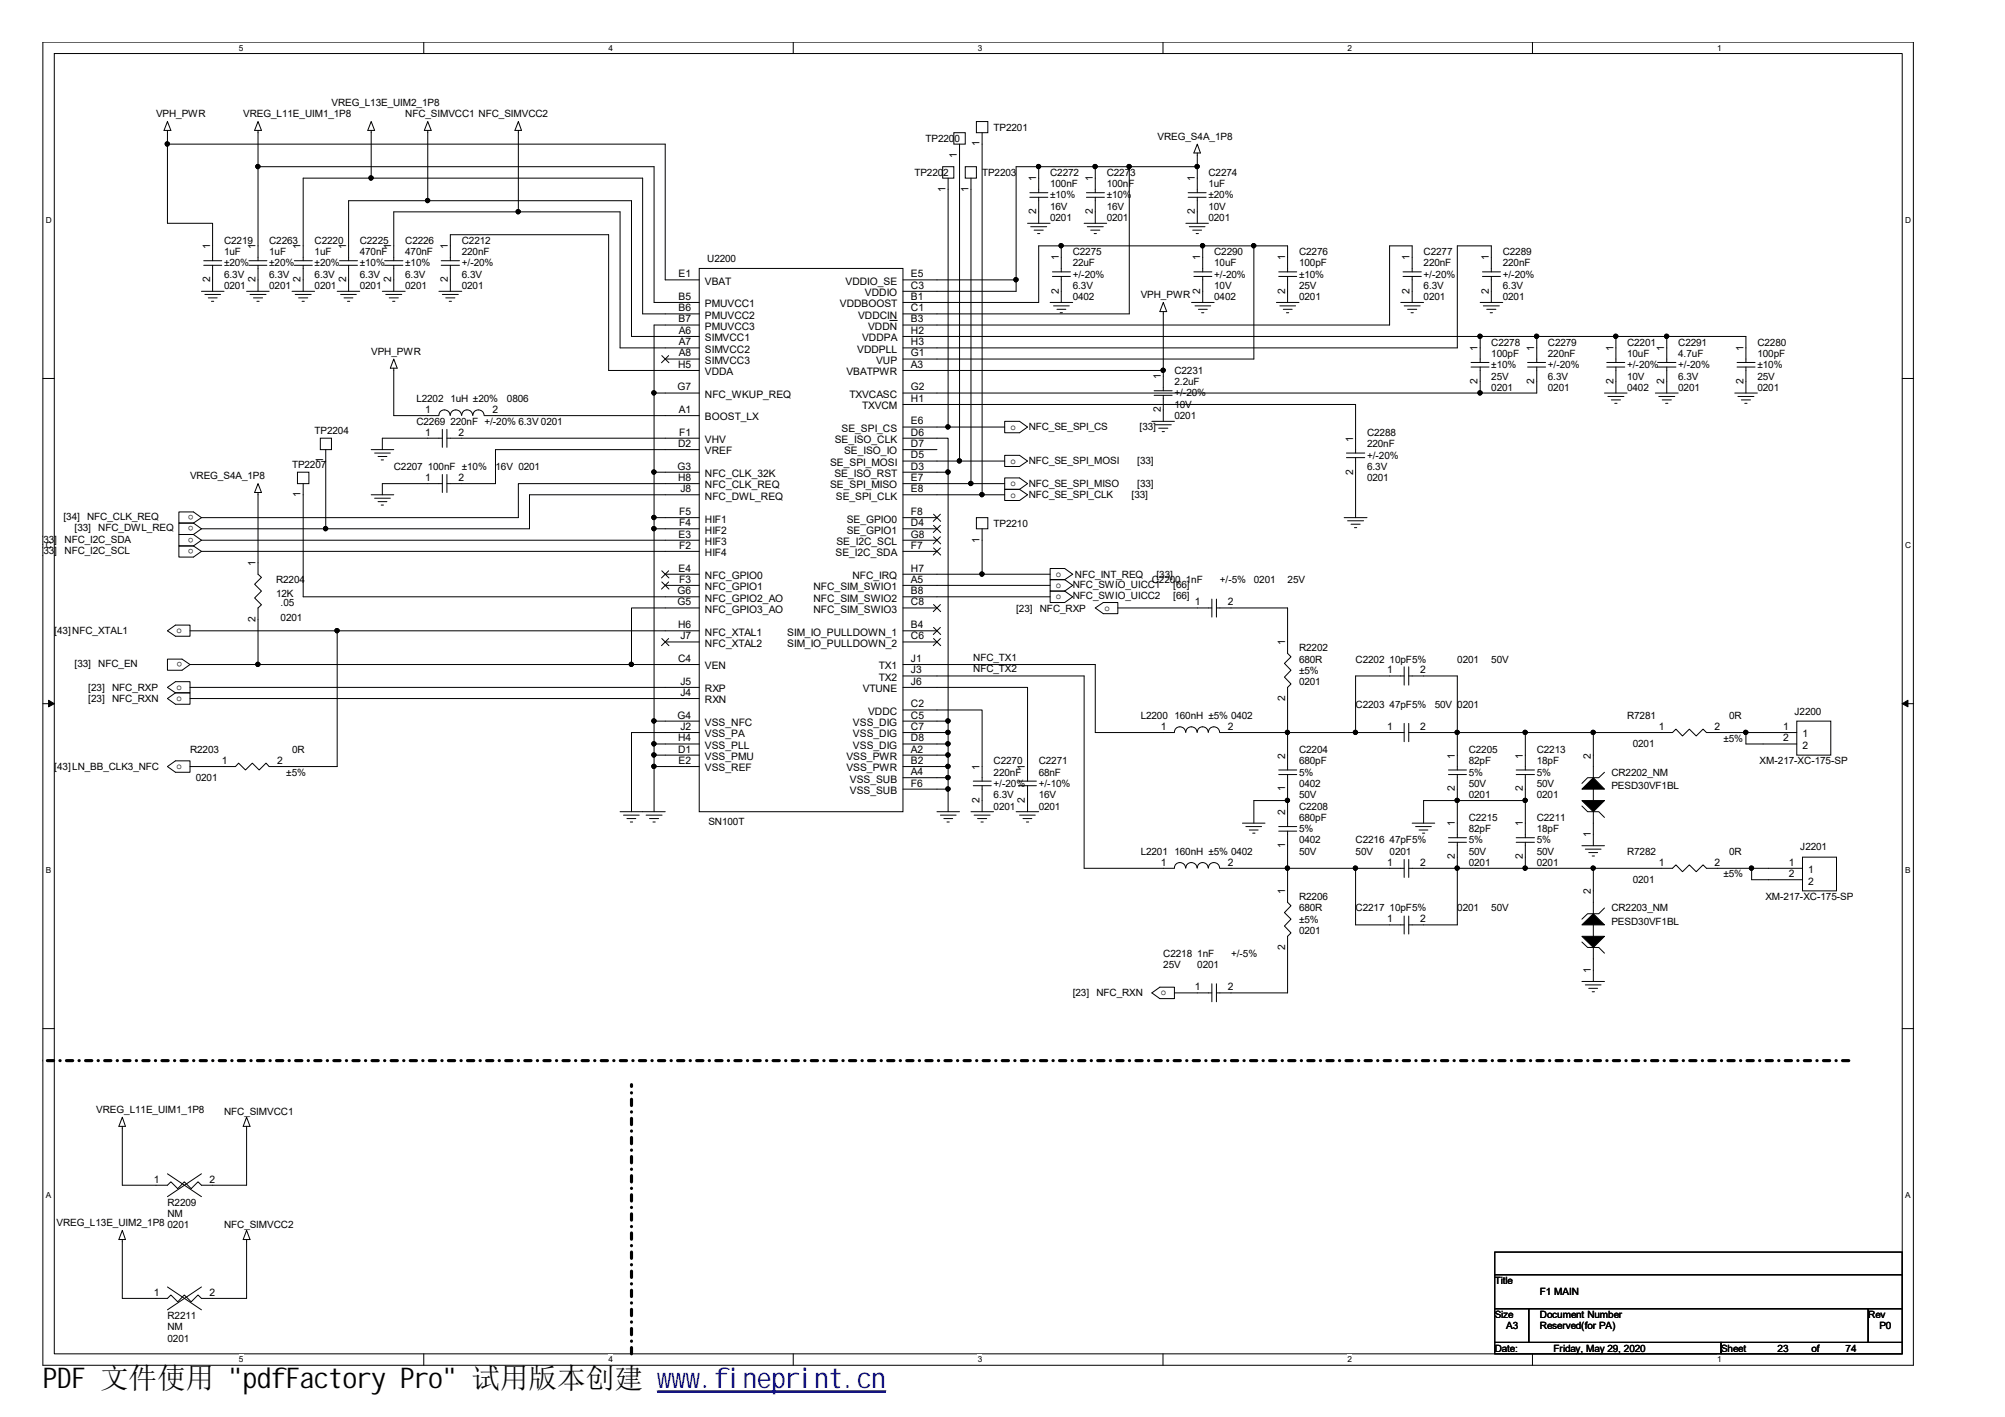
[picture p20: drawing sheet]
<svg xmlns="http://www.w3.org/2000/svg" width="297mm" height="210mm" viewBox="0 0 297 210" stroke-linecap="round" stroke-linejoin="round" font-family="sans-serif">
<defs><g id="words">
<text font-size="4.2" x="6.4" y="205.7">PDF 文件使用 &quot;pdfFactory Pro&quot; 试用版本创建 ww</text>
<text font-size="4.2" fill="#00f" x="99.5" y="205.7">w.fineprint.cn</text>
<g font-size="1.5">
<text x="23.1" y="17.3">VPH_PWR</text>
<text x="36" y="17.3">VREG_L11E_UIM1_1P8</text>
<text x="49.1" y="15.6">VREG_L13E_UIM2_1P8</text>
<text x="60" y="17.3">NFC_SIMVCC1 NFC_SIMVCC2</text>
<text x="137.1" y="21">TP2200</text>
<text x="141.8" y="23.4" transform="rotate(-90 141.8 23.4)">1</text>
<text x="145.1" y="21.7" transform="rotate(-90 145.1 21.7)">1</text>
<text x="147.2" y="19.4">TP2201</text>
<text x="171.5" y="20.7">VREG_S4A_1P8</text>
<text x="135.5" y="26">TP2202</text>
<text x="140.1" y="28.4" transform="rotate(-90 140.1 28.4)">1</text>
<text x="143.5" y="28.4" transform="rotate(-90 143.5 28.4)">1</text>
<text x="145.5" y="26">TP2203</text>
<text x="153.5" y="26.9" transform="rotate(-90 153.5 26.9)">1</text>
<text x="155.6" y="26">C2272</text>
<text x="155.6" y="27.7">100nF</text>
<text x="155.6" y="29.4">±10%</text>
<text x="161.9" y="26.9" transform="rotate(-90 161.9 26.9)">1</text>
<text x="164" y="26">C2273</text>
<text x="164" y="27.7">100nF</text>
<text x="164" y="29.4">±10%</text>
<text x="177" y="26.9" transform="rotate(-90 177 26.9)">1</text>
<text x="179" y="26">C2274</text>
<text x="179" y="27.7">1uF</text>
<text x="179" y="29.4">±20%</text>
<text x="153.5" y="31.8" transform="rotate(-90 153.5 31.8)">2</text>
<text x="155.6" y="32.7">0201</text>
<text x="155.6" y="31.1">16V</text>
<text x="161.9" y="31.8" transform="rotate(-90 161.9 31.8)">2</text>
<text x="164" y="32.7">0201</text>
<text x="164" y="31.1">16V</text>
<text x="177" y="31.8" transform="rotate(-90 177 31.8)">2</text>
<text x="179" y="32.7">0201</text>
<text x="179" y="31.1">10V</text>
<text x="31.1" y="41.8" transform="rotate(-90 31.1 41.8)">2</text>
<text x="31.1" y="36.9" transform="rotate(-90 31.1 36.9)">1</text>
<text x="33.2" y="39.5">±20%</text>
<text x="33.2" y="36.1">C2219</text>
<text x="33.2" y="37.8">1uF</text>
<text x="33.2" y="41.1">6.3V</text>
<text x="37.8" y="41.8" transform="rotate(-90 37.8 41.8)">2</text>
<text x="37.8" y="36.9" transform="rotate(-90 37.8 36.9)">1</text>
<text x="39.9" y="39.5">±20%</text>
<text x="39.9" y="36.1">C2263</text>
<text x="39.9" y="37.8">1uF</text>
<text x="39.9" y="41.1">6.3V</text>
<text x="44.5" y="41.8" transform="rotate(-90 44.5 41.8)">2</text>
<text x="44.5" y="36.9" transform="rotate(-90 44.5 36.9)">1</text>
<text x="46.6" y="36.1">C2220</text>
<text x="46.6" y="37.8">1uF</text>
<text x="46.6" y="41.1">6.3V</text>
<text x="46.6" y="39.5">±20%</text>
<text x="51.3" y="41.8" transform="rotate(-90 51.3 41.8)">2</text>
<text x="51.3" y="36.9" transform="rotate(-90 51.3 36.9)">1</text>
<text x="53.3" y="36.1">C2225</text>
<text x="53.3" y="37.8">470nF</text>
<text x="53.3" y="41.1">6.3V</text>
<text x="53.3" y="39.5">±10%</text>
<text x="58" y="41.8" transform="rotate(-90 58 41.8)">2</text>
<text x="58" y="36.9" transform="rotate(-90 58 36.9)">1</text>
<text x="60" y="36.1">C2226</text>
<text x="60" y="37.8">470nF</text>
<text x="60" y="41.1">6.3V</text>
<text x="60" y="39.5">±10%</text>
<text x="66.3" y="41.8" transform="rotate(-90 66.3 41.8)">2</text>
<text x="66.3" y="36.9" transform="rotate(-90 66.3 36.9)">1</text>
<text x="68.4" y="36.1">C2212</text>
<text x="68.4" y="37.8">220nF</text>
<text x="68.4" y="41.1">6.3V</text>
<text x="68.4" y="39.5">+/-20%</text>
<text x="100.5" y="41.1">E1</text>
<text x="104.8" y="38.8">U2200</text>
<text x="135" y="41.1">E5</text>
<text x="156.8" y="38.6" transform="rotate(-90 156.8 38.6)">1</text>
<text x="158.9" y="37.8">C2275</text>
<text x="158.9" y="39.5">22uF</text>
<text x="158.9" y="41.1">+/-20%</text>
<text x="177.8" y="38.6" transform="rotate(-90 177.8 38.6)">1</text>
<text x="179.9" y="37.8">C2290</text>
<text x="179.9" y="39.5">10uF</text>
<text x="179.9" y="41.1">+/-20%</text>
<text x="190.4" y="38.6" transform="rotate(-90 190.4 38.6)">1</text>
<text x="192.4" y="37.8">C2276</text>
<text x="192.4" y="39.5">100pF</text>
<text x="192.4" y="41.1">±10%</text>
<text x="208.8" y="38.6" transform="rotate(-90 208.8 38.6)">1</text>
<text x="210.9" y="37.8">C2277</text>
<text x="210.9" y="39.5">220nF</text>
<text x="210.9" y="41.1">+/-20%</text>
<text x="220.6" y="38.6" transform="rotate(-90 220.6 38.6)">1</text>
<text x="222.6" y="37.8">C2289</text>
<text x="222.6" y="39.5">220nF</text>
<text x="222.6" y="41.1">+/-20%</text>
<text x="33.2" y="42.8">0201</text>
<text x="39.9" y="42.8">0201</text>
<text x="46.6" y="42.8">0201</text>
<text x="53.3" y="42.8">0201</text>
<text x="60" y="42.8">0201</text>
<text x="68.4" y="42.8">0201</text>
<text x="100.5" y="44.4">B5</text>
<text x="100.5" y="46.1">B6</text>
<text x="100.5" y="47.8">B7</text>
<text x="104.4" y="42.2">VBAT</text>
<text x="104.4" y="45.5">PMUVCC1</text>
<text x="104.4" y="47.2">PMUVCC2</text>
<text x="124.4" y="45.5">VDDBOOST</text>
<text x="125.3" y="42.2">VDDIO_SE</text>
<text x="127.1" y="47.2">VDDCIN</text>
<text x="128.1" y="43.9">VDDIO</text>
<text x="135" y="46.1">C1</text>
<text x="135" y="42.8">C3</text>
<text x="135" y="44.4">B1</text>
<text x="135" y="47.8">B3</text>
<text x="156.8" y="43.5" transform="rotate(-90 156.8 43.5)">2</text>
<text x="158.9" y="44.5">0402</text>
<text x="158.9" y="42.8">6.3V</text>
<text x="169" y="44.2">VPH_PWR</text>
<text x="177.8" y="43.5" transform="rotate(-90 177.8 43.5)">2</text>
<text x="179.9" y="44.5">0402</text>
<text x="179.9" y="42.8">10V</text>
<text x="190.4" y="43.5" transform="rotate(-90 190.4 43.5)">2</text>
<text x="192.4" y="44.5">0201</text>
<text x="192.4" y="42.8">25V</text>
<text x="208.8" y="43.5" transform="rotate(-90 208.8 43.5)">2</text>
<text x="210.9" y="44.5">0201</text>
<text x="210.9" y="42.8">6.3V</text>
<text x="220.6" y="43.5" transform="rotate(-90 220.6 43.5)">2</text>
<text x="222.6" y="44.5">0201</text>
<text x="222.6" y="42.8">6.3V</text>
<text x="55" y="52.5">VPH_PWR</text>
<text x="100.6" y="49.5">A6</text>
<text x="100.6" y="51.2">A7</text>
<text x="100.6" y="52.8">A8</text>
<text x="104.4" y="48.9">PMUVCC3</text>
<text x="104.4" y="50.6">SIMVCC1</text>
<text x="104.4" y="52.3">SIMVCC2</text>
<text x="104.4" y="53.9">SIMVCC3</text>
<text x="127" y="52.3">VDDPLL</text>
<text x="127.7" y="50.6">VDDPA</text>
<text x="128.6" y="48.9">VDDN</text>
<text x="129.8" y="53.9">VUP</text>
<text x="135" y="49.5">H2</text>
<text x="135" y="51.2">H3</text>
<text x="135" y="52.8">G1</text>
<text x="218.9" y="52" transform="rotate(-90 218.9 52)">1</text>
<text x="220.9" y="51.2">C2278</text>
<text x="220.9" y="52.9">100pF</text>
<text x="227.3" y="52" transform="rotate(-90 227.3 52)">1</text>
<text x="229.3" y="51.2">C2279</text>
<text x="229.3" y="52.9">220nF</text>
<text x="239" y="52" transform="rotate(-90 239 52)">1</text>
<text x="241" y="51.2">C2201</text>
<text x="241" y="52.9">10uF</text>
<text x="246.5" y="52" transform="rotate(-90 246.5 52)">1</text>
<text x="248.6" y="51.2">C2291</text>
<text x="248.6" y="52.9">4.7uF</text>
<text x="258.3" y="52" transform="rotate(-90 258.3 52)">1</text>
<text x="260.3" y="51.2">C2280</text>
<text x="260.3" y="52.9">100pF</text>
<text x="61.7" y="59.6">L2202</text>
<text x="66.7" y="59.6">1uH ±20%</text>
<text x="75.1" y="59.6">0806</text>
<text x="100.4" y="57.8">G7</text>
<text x="100.5" y="54.5">H5</text>
<text x="104.4" y="55.6">VDDA</text>
<text x="104.4" y="58.9">NFC_WKUP_REQ</text>
<text x="125.4" y="55.6">VBATPWR</text>
<text x="125.9" y="58.9">TXVCASC</text>
<text x="135" y="57.8">G2</text>
<text x="135" y="54.5">A3</text>
<text x="135" y="59.5">H1</text>
<text x="172" y="56.2" transform="rotate(-90 172 56.2)">1</text>
<text x="174" y="55.4">C2231</text>
<text x="174" y="57.1">2.2uF</text>
<text x="174" y="58.7">+/-20%</text>
<text x="218.9" y="56.9" transform="rotate(-90 218.9 56.9)">2</text>
<text x="220.9" y="57.9">0201</text>
<text x="220.9" y="56.2">25V</text>
<text x="220.9" y="54.5">±10%</text>
<text x="227.3" y="56.9" transform="rotate(-90 227.3 56.9)">2</text>
<text x="229.3" y="57.9">0201</text>
<text x="229.3" y="56.2">6.3V</text>
<text x="229.3" y="54.5">+/-20%</text>
<text x="239" y="56.9" transform="rotate(-90 239 56.9)">2</text>
<text x="241" y="57.9">0402</text>
<text x="241" y="56.2">10V</text>
<text x="241" y="54.5">+/-20%</text>
<text x="246.5" y="56.9" transform="rotate(-90 246.5 56.9)">2</text>
<text x="248.6" y="57.9">0201</text>
<text x="248.6" y="56.2">6.3V</text>
<text x="248.6" y="54.5">+/-20%</text>
<text x="258.3" y="56.9" transform="rotate(-90 258.3 56.9)">2</text>
<text x="260.3" y="57.9">0201</text>
<text x="260.3" y="56.2">25V</text>
<text x="260.3" y="54.5">±10%</text>
<text x="46.6" y="64.3">TP2204</text>
<text x="61.7" y="62.9">C2269</text>
<text x="63" y="61.2">1</text>
<text x="63" y="64.5">1</text>
<text x="66.7" y="62.9">220nF +/-20% 6.3V 0201</text>
<text x="67.9" y="64.5">2</text>
<text x="72.9" y="61.2">2</text>
<text x="100.6" y="61.2">A1</text>
<text x="100.6" y="64.5">F1</text>
<text x="104.4" y="62.3">BOOST_LX</text>
<text x="104.4" y="65.6">VHV</text>
<text x="123.7" y="65.6">SE_ISO_CLK</text>
<text x="124.7" y="64">SE_SPI_CS</text>
<text x="127.7" y="60.6">TXVCM</text>
<text x="135" y="64.5">D6</text>
<text x="135" y="62.9">E6</text>
<text x="149.7" y="63.6">o</text>
<text x="152.4" y="63.8">NFC_SE_SPI_CS</text>
<text x="168.8" y="63.8">[33]</text>
<text x="172" y="61.1" transform="rotate(-90 172 61.1)">2</text>
<text x="174" y="62.1">0201</text>
<text x="174" y="60.4">10V</text>
<text x="200.4" y="65.4" transform="rotate(-90 200.4 65.4)">1</text>
<text x="202.5" y="64.6">C2288</text>
<text x="28.2" y="71">VREG_S4A_1P8</text>
<text x="43.3" y="69.3">TP2207</text>
<text x="47.9" y="68.6" transform="rotate(-90 47.9 68.6)">1</text>
<text x="58.3" y="69.7">C2207</text>
<text x="63" y="71.3">1</text>
<text x="63.4" y="69.7">100nF ±10%</text>
<text x="67.9" y="71.3">2</text>
<text x="73.4" y="69.7">16V 0201</text>
<text x="100.4" y="69.6">G3</text>
<text x="100.5" y="66.2">D2</text>
<text x="100.5" y="71.3">H8</text>
<text x="104.4" y="67.3">VREF</text>
<text x="104.4" y="70.7">NFC_CLK_32K</text>
<text x="123" y="69">SE_SPI_MOSI</text>
<text x="123.6" y="70.7">SE_ISO_RST</text>
<text x="125.1" y="67.3">SE_ISO_IO</text>
<text x="135" y="66.2">D7</text>
<text x="135" y="69.6">D3</text>
<text x="135" y="71.3">E7</text>
<text x="135" y="67.9">D5</text>
<text x="149.7" y="68.7">o</text>
<text x="152.4" y="68.8">NFC_SE_SPI_MOSI</text>
<text x="168.5" y="68.8">[33]</text>
<text x="200.4" y="70.3" transform="rotate(-90 200.4 70.3)">2</text>
<text x="202.5" y="66.3">220nF</text>
<text x="202.5" y="71.3">0201</text>
<text x="202.5" y="69.7">6.3V</text>
<text x="202.5" y="68">+/-20%</text>
<text x="9.4" y="77">[34]</text>
<text x="12.9" y="77">NFC_CLK_REQ</text>
<text x="28.7" y="76.3" transform="rotate(-180 28.7 76.3)">o</text>
<text x="28.7" y="77.9" transform="rotate(-180 28.7 77.9)">o</text>
<text x="44.5" y="73.7" transform="rotate(-90 44.5 73.7)">1</text>
<text x="100.6" y="76.3">F5</text>
<text x="100.6" y="77.9">F4</text>
<text x="100.8" y="72.9">J8</text>
<text x="104.4" y="72.4">NFC_CLK_REQ</text>
<text x="104.4" y="74">NFC_DWL_REQ</text>
<text x="104.4" y="77.4">HIF1</text>
<text x="123" y="72.4">SE_SPI_MISO</text>
<text x="123.8" y="74">SE_SPI_CLK</text>
<text x="125.4" y="77.4">SE_GPIO0</text>
<text x="135" y="76.3">F8</text>
<text x="135" y="77.9">D4</text>
<text x="135" y="72.9">E8</text>
<text x="149.7" y="72">o</text>
<text x="149.7" y="73.7">o</text>
<text x="152.4" y="72.2">NFC_SE_SPI_MISO</text>
<text x="152.4" y="73.8">NFC_SE_SPI_CLK</text>
<text x="167.6" y="73.8">[33]</text>
<text x="168.5" y="72.2">[33]</text>
<text x="6" y="80.4">[</text>
<text x="6" y="82.1">[</text>
<text x="6.4" y="80.4">33]</text>
<text x="6.4" y="82.1">33]</text>
<text x="9.6" y="80.4">NFC_I2C_SDA</text>
<text x="9.6" y="82.1">NFC_I2C_SCL</text>
<text x="11" y="78.7">[33]</text>
<text x="14.6" y="78.7">NFC_DWL_REQ</text>
<text x="28.7" y="79.6" transform="rotate(-180 28.7 79.6)">o</text>
<text x="28.7" y="81.3" transform="rotate(-180 28.7 81.3)">o</text>
<text x="37.8" y="83.9" transform="rotate(-90 37.8 83.9)">1</text>
<text x="100.5" y="79.6">E3</text>
<text x="100.6" y="81.3">F2</text>
<text x="104.4" y="79.1">HIF2</text>
<text x="104.4" y="80.7">HIF3</text>
<text x="104.4" y="82.4">HIF4</text>
<text x="123.8" y="82.4">SE_I2C_SDA</text>
<text x="123.9" y="80.7">SE_I2C_SCL</text>
<text x="125.4" y="79.1">SE_GPIO1</text>
<text x="135" y="79.6">G8</text>
<text x="135" y="81.3">F7</text>
<text x="145.1" y="80.4" transform="rotate(-90 145.1 80.4)">1</text>
<text x="147.2" y="78">TP2210</text>
<text x="40.9" y="86.4">R2204</text>
<text x="40.9" y="88.4">12K</text>
<text x="41.6" y="89.8">.05</text>
<text x="100.4" y="88">G6</text>
<text x="100.4" y="89.7">G5</text>
<text x="100.5" y="84.7">E4</text>
<text x="100.6" y="86.3">F3</text>
<text x="104.4" y="85.8">NFC_GPIO0</text>
<text x="104.4" y="87.4">NFC_GPIO1</text>
<text x="104.4" y="89.1">NFC_GPIO2_AO</text>
<text x="120.5" y="87.4">NFC_SIM_SWIO1</text>
<text x="120.5" y="89.1">NFC_SIM_SWIO2</text>
<text x="126.3" y="85.8">NFC_IRQ</text>
<text x="135" y="86.3">A5</text>
<text x="135" y="88">B8</text>
<text x="135" y="89.7">C8</text>
<text x="135" y="84.7">H7</text>
<text x="156.4" y="85.4">o</text>
<text x="156.4" y="87.1">o</text>
<text x="156.4" y="88.8">o</text>
<text x="158.9" y="87.1">NFC_SWIO_UICC1</text>
<text x="158.9" y="88.7">NFC_SWIO_UICC2</text>
<text x="159.3" y="85.6">NFC_INT_REQ</text>
<text x="170.6" y="86.4">C2200</text>
<text x="171.3" y="85.6">[33]</text>
<text x="173.8" y="87.1">[66]</text>
<text x="173.8" y="88.7">[66]</text>
<text x="175.7" y="86.4">1nF</text>
<text x="177" y="89.7">1</text>
<text x="180.7" y="86.4">+/-5%</text>
<text x="181.9" y="89.7">2</text>
<text x="185.8" y="86.4">0201</text>
<text x="190.8" y="86.4">25V</text>
<text x="8" y="94">[</text>
<text x="8.5" y="94">43]NFC_XTAL1</text>
<text x="26.2" y="93.8">o</text>
<text x="37.8" y="92.1" transform="rotate(-90 37.8 92.1)">2</text>
<text x="41.6" y="91.9">0201</text>
<text x="100.5" y="93.1">H6</text>
<text x="100.8" y="94.7">J7</text>
<text x="104.4" y="90.8">NFC_GPIO3_AO</text>
<text x="104.4" y="94.2">NFC_XTAL1</text>
<text x="104.4" y="95.8">NFC_XTAL2</text>
<text x="116.6" y="94.2">SIM_IO_PULLDOWN_1</text>
<text x="116.6" y="95.8">SIM_IO_PULLDOWN_2</text>
<text x="120.5" y="90.8">NFC_SIM_SWIO3</text>
<text x="135" y="93.1">B4</text>
<text x="135" y="94.7">C6</text>
<text x="150.5" y="90.6">[23]</text>
<text x="154.1" y="90.6">NFC_RXP</text>
<text x="163.6" y="90.5">o</text>
<text x="190.4" y="95.6" transform="rotate(-90 190.4 95.6)">1</text>
<text x="11" y="98.8">[33]</text>
<text x="14.6" y="98.8">NFC_EN</text>
<text x="27" y="98.1" transform="rotate(-180 27 98.1)">o</text>
<text x="100.5" y="98.1">C4</text>
<text x="100.8" y="101.4">J5</text>
<text x="104.4" y="99.2">VEN</text>
<text x="130.2" y="99.2">TX1</text>
<text x="130.2" y="100.9">TX2</text>
<text x="135" y="101.4">J6</text>
<text x="135" y="98.1">J1</text>
<text x="135" y="99.8">J3</text>
<text x="144.2" y="97.9">NFC_TX1</text>
<text x="144.2" y="99.6">NFC_TX2</text>
<text x="192.4" y="96.4">R2202</text>
<text x="192.4" y="98.1">680R</text>
<text x="192.4" y="99.8">±5%</text>
<text x="192.4" y="101.5">0201</text>
<text x="200.8" y="98.1">C2202</text>
<text x="205.5" y="99.8">1</text>
<text x="205.9" y="98.1">10pF5%</text>
<text x="210.4" y="99.8">2</text>
<text x="215.9" y="98.1">0201</text>
<text x="220.9" y="98.1">50V</text>
<text x="13.1" y="102.3">[23]</text>
<text x="13.1" y="104">[23]</text>
<text x="16.6" y="102.3">NFC_RXP</text>
<text x="16.6" y="104">NFC_RXN</text>
<text x="26.2" y="102.2">o</text>
<text x="26.2" y="103.9">o</text>
<text x="100.4" y="106.4">G4</text>
<text x="100.8" y="103.1">J4</text>
<text x="104.4" y="102.5">RXP</text>
<text x="104.4" y="104.2">RXN</text>
<text x="104.4" y="107.5">VSS_NFC</text>
<text x="126.4" y="107.5">VSS_DIG</text>
<text x="127.8" y="102.5">VTUNE</text>
<text x="128.6" y="105.9">VDDC</text>
<text x="135" y="104.8">C2</text>
<text x="135" y="106.4">C5</text>
<text x="169" y="106.5">L2200</text>
<text x="174" y="106.5">160nH ±5% 0402</text>
<text x="190.4" y="103.9" transform="rotate(-90 190.4 103.9)">2</text>
<text x="200.8" y="104.8">C2203</text>
<text x="205.9" y="104.8">47pF5%</text>
<text x="212.6" y="104.8">50V</text>
<text x="215.9" y="104.8">0201</text>
<text x="241" y="106.5">R7281</text>
<text x="256.2" y="106.5">0R</text>
<text x="265.9" y="105.8">J2200</text>
<text x="26.2" y="113.9">o</text>
<text x="28.2" y="111.6">R2203</text>
<text x="32.9" y="113.2">1</text>
<text x="41.1" y="113.2">2</text>
<text x="43.3" y="111.6">0R</text>
<text x="100.5" y="109.8">H4</text>
<text x="100.5" y="111.5">D1</text>
<text x="100.5" y="113.2">E2</text>
<text x="100.8" y="108.1">J2</text>
<text x="104.4" y="109.2">VSS_PA</text>
<text x="104.4" y="110.9">VSS_PLL</text>
<text x="104.4" y="112.6">VSS_PMU</text>
<text x="125.4" y="112.6">VSS_PWR</text>
<text x="126.4" y="110.9">VSS_DIG</text>
<text x="126.4" y="109.2">VSS_DIG</text>
<text x="135" y="111.5">A2</text>
<text x="135" y="113.2">B2</text>
<text x="135" y="109.8">D8</text>
<text x="135" y="108.1">C7</text>
<text x="147.2" y="113.2">C2270</text>
<text x="153.9" y="113.2">C2271</text>
<text x="172" y="108.1">1</text>
<text x="181.9" y="108.1">2</text>
<text x="190.4" y="112.4" transform="rotate(-90 190.4 112.4)">2</text>
<text x="192.4" y="111.6">C2204</text>
<text x="192.4" y="113.2">680pF</text>
<text x="205.5" y="108.1">1</text>
<text x="210.4" y="108.1">2</text>
<text x="215.5" y="112.4" transform="rotate(-90 215.5 112.4)">1</text>
<text x="217.6" y="111.6">C2205</text>
<text x="217.6" y="113.2">82pF</text>
<text x="225.6" y="112.4" transform="rotate(-90 225.6 112.4)">1</text>
<text x="227.7" y="111.6">C2213</text>
<text x="227.7" y="113.2">18pF</text>
<text x="235.7" y="112.4" transform="rotate(-90 235.7 112.4)">2</text>
<text x="241.9" y="110.7">0201</text>
<text x="245.7" y="108.1">1</text>
<text x="254" y="108.1">2</text>
<text x="255.3" y="109.9">±5%</text>
<text x="260.7" y="113.2">XM-217-XC-175-SP</text>
<text x="264.2" y="108.1">1</text>
<text x="264.2" y="109.8">2</text>
<text x="267" y="109.2">1</text>
<text x="267" y="110.9">2</text>
<text x="8" y="114.1">[</text>
<text x="8.5" y="114.1">43]LN_BB_CLK3_NFC</text>
<text x="29" y="115.8">0201</text>
<text x="42.4" y="114.9">±5%</text>
<text x="104.4" y="114.3">VSS_REF</text>
<text x="125.4" y="114.3">VSS_PWR</text>
<text x="125.9" y="115.9">VSS_SUB</text>
<text x="125.9" y="117.6">VSS_SUB</text>
<text x="135" y="114.8">A4</text>
<text x="135" y="116.5">F6</text>
<text x="145.1" y="118.9" transform="rotate(-90 145.1 118.9)">2</text>
<text x="145.1" y="114" transform="rotate(-90 145.1 114)">1</text>
<text x="147.2" y="114.9">220nF</text>
<text x="147.2" y="119.9">0201</text>
<text x="147.2" y="118.3">6.3V</text>
<text x="147.2" y="116.6">+/-20%</text>
<text x="151.8" y="118.9" transform="rotate(-90 151.8 118.9)">2</text>
<text x="151.8" y="114" transform="rotate(-90 151.8 114)">1</text>
<text x="153.9" y="114.9">68nF</text>
<text x="153.9" y="119.9">0201</text>
<text x="153.9" y="118.3">16V</text>
<text x="153.9" y="116.6">+/-10%</text>
<text x="190.4" y="117.2" transform="rotate(-90 190.4 117.2)">1</text>
<text x="192.4" y="116.6">0402</text>
<text x="192.4" y="118.3">50V</text>
<text x="192.4" y="114.9">5%</text>
<text x="192.4" y="119.9">C2208</text>
<text x="215.5" y="117.2" transform="rotate(-90 215.5 117.2)">2</text>
<text x="217.6" y="118.3">0201</text>
<text x="217.6" y="116.6">50V</text>
<text x="217.6" y="114.9">5%</text>
<text x="225.6" y="117.2" transform="rotate(-90 225.6 117.2)">2</text>
<text x="227.7" y="118.3">0201</text>
<text x="227.7" y="116.6">50V</text>
<text x="227.7" y="114.9">5%</text>
<text x="238.7" y="114.9">CR2202_NM</text>
<text x="238.7" y="116.9">PESD30VF1BL</text>
<text x="104.9" y="122.3">SN100T</text>
<text x="190.4" y="125.6" transform="rotate(-90 190.4 125.6)">1</text>
<text x="190.4" y="120.7" transform="rotate(-90 190.4 120.7)">2</text>
<text x="192.4" y="121.6">680pF</text>
<text x="192.4" y="124.9">0402</text>
<text x="192.4" y="123.3">5%</text>
<text x="200.8" y="124.9">C2216</text>
<text x="205.9" y="124.9">47pF5%</text>
<text x="215.5" y="122.4" transform="rotate(-90 215.5 122.4)">1</text>
<text x="217.6" y="121.6">C2215</text>
<text x="217.6" y="123.3">82pF</text>
<text x="217.6" y="124.9">5%</text>
<text x="225.6" y="122.4" transform="rotate(-90 225.6 122.4)">1</text>
<text x="227.7" y="121.6">C2211</text>
<text x="227.7" y="123.3">18pF</text>
<text x="227.7" y="124.9">5%</text>
<text x="235.7" y="124" transform="rotate(-90 235.7 124)">1</text>
<text x="266.7" y="126">J2201</text>
<text x="169" y="126.6">L2201</text>
<text x="172" y="128.2">1</text>
<text x="174" y="126.6">160nH ±5% 0402</text>
<text x="181.9" y="128.2">2</text>
<text x="192.4" y="126.6">50V</text>
<text x="200.8" y="126.6">50V</text>
<text x="205.5" y="128.2">1</text>
<text x="205.9" y="126.6">0201</text>
<text x="210.4" y="128.2">2</text>
<text x="215.5" y="127.3" transform="rotate(-90 215.5 127.3)">2</text>
<text x="217.6" y="128.3">0201</text>
<text x="217.6" y="126.6">50V</text>
<text x="225.6" y="127.3" transform="rotate(-90 225.6 127.3)">2</text>
<text x="227.7" y="128.3">0201</text>
<text x="227.7" y="126.6">50V</text>
<text x="241" y="126.6">R7282</text>
<text x="241.9" y="130.8">0201</text>
<text x="245.7" y="128.2">1</text>
<text x="254" y="128.2">2</text>
<text x="255.3" y="130">±5%</text>
<text x="256.2" y="126.6">0R</text>
<text x="265" y="128.2">1</text>
<text x="265" y="129.9">2</text>
<text x="267.9" y="129.3">1</text>
<text x="267.9" y="131">2</text>
<text x="190.4" y="132.5" transform="rotate(-90 190.4 132.5)">1</text>
<text x="192.4" y="133.3">R2206</text>
<text x="192.4" y="135">680R</text>
<text x="192.4" y="136.7">±5%</text>
<text x="200.8" y="135">C2217</text>
<text x="205.5" y="136.6">1</text>
<text x="205.9" y="135">10pF5%</text>
<text x="210.4" y="136.6">2</text>
<text x="215.9" y="135">0201</text>
<text x="220.9" y="135">50V</text>
<text x="235.7" y="132.5" transform="rotate(-90 235.7 132.5)">2</text>
<text x="238.7" y="135">CR2203_NM</text>
<text x="238.7" y="137">PESD30VF1BL</text>
<text x="261.5" y="133.3">XM-217-XC-175-SP</text>
<text x="172.3" y="141.7">C2218</text>
<text x="172.3" y="143.4">25V</text>
<text x="177.4" y="141.7">1nF</text>
<text x="177.4" y="143.4">0201</text>
<text x="182.4" y="141.7">+/-5%</text>
<text x="190.4" y="140.7" transform="rotate(-90 190.4 140.7)">2</text>
<text x="192.4" y="138.4">0201</text>
<text x="158.9" y="147.6">[23]</text>
<text x="162.4" y="147.6">NFC_RXN</text>
<text x="172" y="147.5">o</text>
<text x="177" y="146.7">1</text>
<text x="181.9" y="146.7">2</text>
<text x="235.7" y="144.1" transform="rotate(-90 235.7 144.1)">1</text>
<text x="14.3" y="164.9">VREG_L11E_UIM1_1P8</text>
<text x="33.2" y="165.2">NFC_SIMVCC1</text>
<text x="22.8" y="175.2">1</text>
<text x="24.8" y="178.6">R2209</text>
<text x="31" y="175.2">2</text>
<text x="8.4" y="181.6">VREG_L13E_UIM2_1P8</text>
<text x="24.8" y="180.3">NM</text>
<text x="24.8" y="182">0201</text>
<text x="33.2" y="182">NFC_SIMVCC2</text>
<text x="22.8" y="192">1</text>
<text x="31" y="192">2</text>
<text x="221.4" y="190.2">Title</text>
<text x="228.1" y="191.8">F1 MAIN</text>
<text x="24.8" y="195.4">R2211</text>
<text x="24.8" y="197">NM</text>
<text x="221.4" y="195.2">Size</text>
<text x="223.1" y="196.9">A3</text>
<text x="228.1" y="195.2">Document Number</text>
<text x="228.1" y="196.9">Reserved(for PA)</text>
<text x="276.8" y="195.2">Rev</text>
<text x="278.4" y="196.9">P0</text>
<text x="24.8" y="198.7">0201</text>
<text x="221.4" y="200.2">Date:</text>
<text x="230.2" y="200.2">Friday, May 29, 2020</text>
<text x="255" y="200.2">Sheet</text>
<text x="263.4" y="200.2">23</text>
<text x="268.4" y="200.2">of</text>
<text x="273.4" y="200.2">74</text>
</g>
<g font-size="1.2">
<text x="35.4" y="7.5">5</text>
<text x="90.1" y="7.5">4</text>
<text x="144.9" y="7.5">3</text>
<text x="199.6" y="7.5">2</text>
<text x="254.4" y="7.5">1</text>
<text x="6.8" y="33.1">D</text>
<text x="282.2" y="33.1">D</text>
<text x="6.8" y="81.2">C</text>
<text x="282.2" y="81.2">C</text>
<text x="6.8" y="129.4">B</text>
<text x="282.2" y="129.4">B</text>
<text x="6.8" y="177.5">A</text>
<text x="282.2" y="177.5">A</text>
<text x="35.4" y="201.8">5</text>
<text x="90.1" y="201.8">4</text>
<text x="144.9" y="201.8">3</text>
<text x="199.6" y="201.8">2</text>
<text x="254.4" y="201.8">1</text>
</g>
</g></defs>
<path d="M6.3 6.2h277.2v196h-277.1zM8 7.9h273.8v192.6h-273.8z" fill="none" stroke="#000" stroke-width=".15"/>
<g fill="#fff">
<path d="M35.4 6.4h.6v1.4h-.6z"/>
<path d="M35.4 200.7h.6v1.4h-.6z"/>
</g>
<path d="M62.8 6.2v1.7M62.8 200.5v1.7" fill="none" stroke="#000" stroke-width=".15"/>
<g fill="#fff">
<path d="M90.1 6.4h.7v1.4h-.7z"/>
<path d="M90.1 200.7h.7v1.4h-.7z"/>
</g>
<path d="M117.5 6.2v1.7M117.5 200.5v1.7" fill="none" stroke="#000" stroke-width=".15"/>
<g fill="#fff">
<path d="M144.9 6.4h.6v1.4h-.6z"/>
<path d="M144.9 200.7h.6v1.4h-.6z"/>
</g>
<path d="M172.3 6.2v1.7M172.3 200.5v1.7" fill="none" stroke="#000" stroke-width=".15"/>
<g fill="#fff">
<path d="M199.6 6.4h.7v1.4h-.7z"/>
<path d="M199.6 200.7h.7v1.4h-.7z"/>
</g>
<path d="M227 6.2v1.7M227 200.5v1.7" fill="none" stroke="#000" stroke-width=".15"/>
<g fill="#fff">
<path d="M254.4 6.4h.6v1.4h-.6z"/>
<path d="M254.4 200.7h.6v1.4h-.6z"/>
<path d="M6.8 31.9h.8v1.4h-.8z"/>
<path d="M282.2 31.9h.9v1.4h-.9z"/>
<path d="M6.8 80.1h.8v1.4h-.8z"/>
<path d="M282.2 80.1h.9v1.4h-.9z"/>
</g>
<path d="M6.3 56.1h1.7M281.8 56.1h1.7" fill="none" stroke="#000" stroke-width=".15"/>
<g fill="#fff">
<path d="M6.8 128.2h.7v1.4h-.7z"/>
<path d="M282.2 128.2h.8v1.4h-.8z"/>
</g>
<path d="M6.3 104.2h1.7M281.8 104.2h1.7" fill="none" stroke="#000" stroke-width=".15"/>
<path d="M7.2 103.7l.8 .5-.8 .5zM281.8 104.2l.9-.5v1z" fill="#000" stroke="#000" stroke-width=".15"/>
<g fill="#fff">
<path d="M6.8 176.4h.7v1.4h-.7z"/>
<path d="M282.2 176.4h.8v1.4h-.8z"/>
</g>
<g fill="none" stroke="#000" stroke-width=".15">
<path d="M24.8 18l.5 1.3h-1zM24.8 19.3v13.8h6.7v5.5M38.2 18l.5 1.3h-1zM38.2 19.3v19.3M55 19.3v7.1M55 18l.5 1.3h-1zM63.4 18l.5 1.3h-1zM63.4 19.3v10.4M76.8 19.3v12.1M76.8 18l.5 1.3h-1zM141.3 19.7h1.7v1.7h-1.7zM144.7 18h1.6v1.7h-1.6z"/>
<path d="M145.5 19.7v53.6M24.8 21.4h73.8v20.1h5M30.2 38.6h2.7M30.2 39.3h2.7M31.5 39.3v3.9M36.9 38.6h2.6M36.9 39.3h2.6M38.2 39.3v3.9M38.2 24.7h58.7v20.1h6.7M43.6 38.6h2.7M43.6 39.3h2.7M44.9 38.6v-12.2h50.3v20.1h8.4"/>
<path d="M44.9 39.3v3.9M50.3 38.6h2.7M50.3 39.3h2.7M51.6 38.6v-8.9h42v20.1h10M51.6 39.3v3.9M57 38.6h2.7M57 39.3h2.7M58.3 38.6v-7.2h33.6v20.1h11.7M58.3 39.3v3.9M65.4 38.6h2.7M65.4 39.3h2.7M66.7 38.6v-3.8h23.5v20.1h13.4"/>
<path d="M66.7 39.3v3.9M103.6 39.8h30.2v80.4h-30.2zM139.7 24.7h1.6v1.7h-1.6zM140.5 26.4v36.9M142.2 21.4v46.9M143 24.7h1.7v1.7h-1.7zM143.8 26.4v45.2M152.2 33.1h3.4M152.6 28.5h2.6M152.6 29.2h2.6M152.7 33.6h2.4M153.2 34.1h1.4"/>
<path d="M153.7 34.6h.4M153.9 24.7v3.8M153.9 29.2v3.9M157.2 36.4v3.9M160.6 33.1h3.4M161 28.5h2.6M161 29.2h2.6M161.1 33.6h2.3M161.6 34.1h1.3M162.1 34.6h.3M162.3 24.7v3.8M162.3 29.2v3.9"/>
<path d="M167.3 24.7v21.8h-33.5M175.7 33.1h3.3M176 28.5h2.7M176 29.2h2.7M176.2 33.6h2.3M176.7 34.1h1.3M177.2 34.6h.3M177.4 22.7v5.8M177.4 29.2v3.9M177.4 24.7h-26.9v18.5h-16.7M177.4 21.4l.4 1.3h-.9zM178.2 36.4v3.9"/>
<path d="M185.8 36.4v16.8h-52M29.8 43.2h3.4M30.4 43.6h2.3M30.9 44.1h1.3M31.3 44.6h.4M36.5 43.2h3.4M37 43.6h2.4M37.5 44.1h1.4M38.1 44.6h.3M43.3 43.2h3.3M43.7 43.6h2.4M44.2 44.1h1.4"/>
<path d="M44.7 44.6h.4M50 43.2h3.3M50.5 43.6h2.3M51 44.1h1.3M51.5 44.6h.3M56.6 43.2h3.4M57.1 43.6h2.4M57.7 44.1h1.3M58.2 44.6h.3M58.3 53.2l.5 1.3h-1zM58.3 54.5v7.1h6.7M65 43.2h3.4"/>
<path d="M65.5 43.6h2.4M66 44.1h1.4M66.5 44.6h.4M98 52.7l1.1 1M98.6 53.2h5M99.1 52.7l-1.1 1M103.6 58.2h-6.7v11.7M103.6 48.1h-6.7v10.1M131.8 47.5h1.1M133.8 41.5h16.7M133.8 49.8h105.6M133.8 54.9h38.5"/>
<path d="M133.8 59.9h67v7.2M155.6 44.8h3.3M155.9 40.3h2.7M155.9 41h2.7M156.1 45.3h2.3M156.6 45.8h1.3M157.1 46.3h.3M157.2 41v3.8M171 57.9h2.7M171 58.6h2.7M172.3 44.8l.5 1.4h-1zM172.3 46.2v11.7"/>
<path d="M172.3 58.6v3.8M176.5 44.8h3.4M176.9 40.3h2.6M176.9 41h2.6M177 45.3h2.4M177.5 45.8h1.4M178 46.3h.4M178.2 41v3.8M189.1 44.8h3.3M189.4 40.3h2.7M189.4 41h2.7M189.6 45.3h2.3"/>
<path d="M190.1 45.8h1.3M190.6 46.3h.3M190.8 40.3v-3.9h-36.9v8.4h-20.1M190.8 41v3.8M207.5 44.8h3.4M207.9 40.3h2.7M207.9 41h2.7M208 45.3h2.4M208.5 45.8h1.4M209 46.3h.4M209.2 40.3v-3.9h-3.3v11.7h-72.1M209.2 41v3.8"/>
<path d="M217.9 53.7h2.7M217.9 54.4h2.7M219.3 44.8h3.3M219.3 49.8v3.9M219.3 54.4v3.8M219.6 40.3h2.7M219.6 41h2.7M219.8 45.3h2.3M220.3 45.8h1.3M220.8 46.3h.3M220.9 40.3v-3.9h-5v15.1h-82.1M220.9 41v3.8"/>
<path d="M226.3 53.7h2.7M226.3 54.4h2.7M227.7 54.4v3.8h-93.9M227.7 49.8v3.9M237.7 58.2h3.3M238 53.7h2.7M238 54.4h2.7M238.2 58.7h2.4M238.7 59.2h1.4M239.2 59.7h.4M239.4 53.7v-3.9h19.3v3.9M239.4 54.4v3.8"/>
<path d="M245.2 58.2h3.4M245.6 53.7h2.7M245.6 54.4h2.7M245.7 58.7h2.4M246.3 59.2h1.3M246.8 59.7h.3M246.9 49.8v3.9M246.9 54.4v3.8M257 58.2h3.4M257.3 53.7h2.7M257.3 54.4h2.7M257.5 58.7h2.3"/>
<path d="M258 59.2h1.3M258.5 59.7h.3M258.7 54.4v3.8M28.7 77.5h-2.2v1.7h2.2M28.7 79.2h-2.2v1.7h2.2M28.7 77.5l1.1 .8M28.7 79.2l1.1 .8M29.8 76.7l-1.1-.9h-2.2v1.7h2.2M29.8 76.7l-1.1 .8M29.8 78.3l-1.1 .9M38.2 71.6l.5 1.4h-1zM38.2 73v12.1l.5 .4-1 1 1 1.1-1 1 1 1-.5 .5v8.3"/>
<path d="M44.1 69.9h1.7v1.7h-1.7zM44.9 71.6v16.8h58.7M47.5 64.9h1.6v1.7h-1.6zM48.3 66.6v11.7M55 66.6h3.3M55 73.3h3.3M55.5 67.1h2.3M55.5 73.8h2.3M56 67.6h1.3M56 74.3h1.3M56.5 68.1h.3M56.5 74.8h.3"/>
<path d="M65.5 63.6v2.7M65.5 70.3v2.7M65.5 71.6h-8.9v1.7M65.5 64.9h-8.9v1.7M66.2 63.6v2.7M66.2 70.3v2.7M66.2 64.9h37.4M66.7 61.5a.83 .83 0 0 0-.9-.8 .83 .83 0 0 0-.8 .8M68.4 61.5a.83 .83 0 0 0-.9-.8 .83 .83 0 0 0-.8 .8M70 61.5a.8 .8 0 0 0-.8-.8 .8 .8 0 0 0-.8 .8M71.7 61.5a.83 .83 0 0 0-.8-.8 .83 .83 0 0 0-.8 .8M71.8 61.6h31.8"/>
<path d="M96.9 78.3h6.7M96.9 78.3v35.3M96.9 69.9h6.7M96.9 69.9v6.8M103.6 71.6h-26.8v5.1h-47M103.6 76.7h-6.7v1.6M103.6 73.3h-25.2v5h-48.6M103.6 66.6h-30.2v5h-7.2M133.8 63.3h15M133.8 64.9h6.7v5M133.8 68.3h15M133.8 69.9h6.7v36.9"/>
<path d="M133.8 71.6h15M133.8 73.3h15M133.8 66.6h5M133.8 76.7h5M133.8 78.3h5M138.3 76.2l1.1 1M138.3 77.8l1.1 1.1M138.3 79.5l1.1 1.1M139.3 76.2l-1 1M139.3 77.8l-1 1.1M139.3 79.5l-1 1.1M144.7 76.7h1.6v1.6h-1.6z"/>
<path d="M145.5 78.3v6.8M148.8 62.4h2.2l1.2 .9-1.2 .8h-2.2zM148.8 67.5h2.2l1.2 .8-1.2 .8h-2.2zM148.8 70.8h2.2l1.2 .8-1.2 .9h-2.2zM148.8 72.5h2.2l1.2 .8-1.2 .8h-2.2zM170.6 62.4h3.4M171.2 62.9h2.3M171.7 63.4h1.3M172.2 63.9h.3M199.1 76.7h3.4M199.5 67.1h2.7M199.5 67.8h2.7"/>
<path d="M199.6 77.1h2.4M200.2 77.7h1.3M200.7 78.2h.3M200.8 67.8v8.9M24.8 93.4l1.2-.8h2.2v1.6h-2.2zM24.8 97.6h2.2l1.2 .8-1.2 .9h-2.2zM28.2 98.4h65.4M28.2 93.4h75.4M28.7 80.9h-2.2v1.6h2.2l1.1-.8M28.7 80.9l1.1 .8M29.8 80h73.8M29.8 80l-1.1 .9"/>
<path d="M29.8 81.7h73.8M50 93.4v20.2h-10.1l-.5-.6-1 1.1-1-1.1-1 1.1-1.1-1.1-.4 .6h-6.7M93.6 98.4h10M98 84.6l1.1 1M98 86.2l1.1 1.1M98 94.6l1.1 1M98.6 85.1h5M98.6 86.7h5M98.6 95.1h5M99.1 84.6l-1.1 1M99.1 86.2l-1.1 1.1M99.1 94.6l-1.1 1"/>
<path d="M103.6 90.1h-10v8.3M133.8 98.4h28.5v10.1h11.7M133.8 80h5M133.8 81.7h5M133.8 85.1h21.8M133.8 86.7h21.8M133.8 88.4h21.8M133.8 90.1h5M133.8 93.4h5M133.8 95.1h5M138.3 81.2l1.1 1M138.3 89.5l1.1 1.1"/>
<path d="M138.3 92.9l1.1 1.1M138.3 94.6l1.1 1M139.3 81.2l-1 1M139.3 89.5l-1 1.1M139.3 92.9l-1 1.1M139.3 94.6l-1 1M155.6 84.2h2.1l1.2 .9-1.2 .8h-2.1zM155.6 87.6h2.1l1.2 .8-1.2 .9h-2.1zM157.7 85.9h-2.1v1.7h2.1M157.7 85.9l1.2 .8-1.2 .9M162.3 90.1l1.1-.8h2.2v1.6h-2.2zM165.6 90.1h13.9"/>
<path d="M179.5 88.7v2.7M180.2 90.1h10.6v6.7l.5 .5-1 1 1 1-1 1 1 1-.5 .5v12.3M180.2 88.7v2.7M208 98.8v2.7M208.7 98.8v2.7M24.8 101.8l1.2-.8h2.2v1.6h-2.2zM24.8 103.5l1.2-.9h2.2v1.7h-2.2zM24.8 113.6l1.2-.9h2.2v1.7h-2.2zM28.2 101.8h75.4M28.2 103.5h75.4M96.9 110.2h6.7M96.9 106.8h6.7"/>
<path d="M96.9 111.9h6.7M103.6 113.6h-6.7v6.6M103.6 108.5h-10v11.7M133.8 101.8h18.4v13.9M133.8 105.2h11.7v10.5M133.8 106.8h6.7v1.7M133.8 113.6h6.7v1.6h-6.7M133.8 116.9h6.7v3.3M133.8 108.5h6.7M133.8 110.2h6.7M133.8 100.1h26.8v28.5h13.4M133.8 111.9h6.7"/>
<path d="M140.5 108.5v5.1M140.5 115.2v1.7M144.2 115.7h2.7M144.2 116.4h2.7M145.5 116.4v3.8M150.9 115.7h2.6M150.9 116.4h2.6M152.2 116.4v3.8M175.6 108.5a.83 .83 0 0 0-.8-.8 .83 .83 0 0 0-.8 .8M177.3 108.5a.83 .83 0 0 0-.8-.8 .83 .83 0 0 0-.8 .8M179 108.5a.8 .8 0 0 0-.8-.8 .8 .8 0 0 0-.8 .8M180.7 108.5a.83 .83 0 0 0-.8-.8 .83 .83 0 0 0-.9 .8"/>
<path d="M180.7 108.5h27.3M189.4 114.7h2.7M189.4 114.1h2.7M190.8 114.7v7.7M190.8 118.6h-5v3.3M208 107.2v2.7M208 100.1h-7.2v8.4M208.7 108.5h39.1l.5-.5 1 1 1-1 1 1 1-1 .5 .5h13.4M208.7 107.2v2.7M208.7 100.1h7.2v14M214.6 114.7h2.7M214.6 114.1h2.7"/>
<path d="M215.9 114.7v9.4M224.6 114.7h2.7M224.6 114.1h2.7M226 114.7v9.4M226 108.5v5.6M226 118.6h-15.1v3.3M234.4 119.4l.8 .8h1.7l.8 .9M236.1 116.9v1.7M236.1 108.5v6.7M237.7 114.4l-.8 .8h-1.7l-.8 .8M258.7 108.5v1.7h7.5M266.2 106.8h5v5.1h-5z"/>
<path d="M91.9 120.2h6.7M92.4 120.7h2.3M92.9 121.3h1.3M93.4 121.8h.3M95.7 120.7h2.4M96.2 121.3h1.4M96.7 121.8h.4M138.8 120.2h3.4M139.3 120.7h2.3M139.8 121.3h1.3M140.3 121.8h.3M143.8 120.2h3.4"/>
<path d="M144.3 120.7h2.4M144.8 121.3h1.4M145.3 121.8h.4M150.5 120.2h3.4M151 120.7h2.4M151.6 121.3h1.3M152.1 121.8h.3M175.6 128.6a.83 .83 0 0 0-.8-.8 .83 .83 0 0 0-.8 .8M177.3 128.6a.83 .83 0 0 0-.8-.8 .83 .83 0 0 0-.8 .8M179 128.6a.8 .8 0 0 0-.8-.8 .8 .8 0 0 0-.8 .8M180.7 128.6a.83 .83 0 0 0-.8-.8 .83 .83 0 0 0-.9 .8M180.7 128.6h27.3"/>
<path d="M184.1 121.9h3.3M184.6 122.4h2.3M185.1 123h1.3M185.6 123.4h.3M189.4 122.4h2.7M189.4 123.1h2.7M190.8 123.1v10.6l.5 .5-1 1 1 1-1 1 1 1-.5 .5v8.4h-10.6M200.8 128.6v8.4h7.2M208 127.3v2.7M208 135.7v2.7M208.7 128.6h39.1l.5-.5 1 1 1-1 1 1 1-1 .5 .5h14.2M208.7 127.3v2.7"/>
<path d="M208.7 135.7v2.7M209.2 121.9h3.4M209.7 122.4h2.3M210.2 123h1.3M210.7 123.4h.4M214.6 124.1h2.7M214.6 124.8h2.7M215.9 124.8v12.2h-7.2M224.6 124.1h2.7M224.6 124.8h2.7M226 124.8v3.8M234.4 139.5l.8 .8h1.7l.8 .9"/>
<path d="M234.4 125.3h3.3M234.9 125.8h2.3M235.4 126.3h1.3M235.9 126.8h.3M236.1 120.2v5.1M236.1 137v1.7M236.1 128.6v6.8M237.7 134.5l-.8 .9h-1.7l-.8 .8M259.5 128.6v1.7h7.5M267 127h5.1v5h-5.1zM6.3 152.4h1.7M170.6 147.1l1.2-.9h2.2v1.7h-2.2z"/>
<path d="M174 147.1h5.5M179.5 145.7v2.7M180.2 145.7v2.7M234.4 145.4h3.3M234.9 145.9h2.3M235.4 146.4h1.3M235.9 146.9h.3M236.1 140.3v5.1M281.8 152.4h1.7M18.1 165.5l.5 1.3h-1zM18.1 166.8v8.8h6.7l.5-.5 1 1 1-1 1 1 1-1 .5 .5h6.7v-8.8M24.8 173.9l5 3.4"/>
<path d="M29.8 173.9l-5 3.4M36.5 165.5l.5 1.3h-1zM18.1 182.3l.5 1.3h-1zM18.1 183.6v8.7h6.7l.5-.5 1 1 1-1 1 1 1-1 .5 .5h6.7v-8.7M24.8 190.6l5 3.4M29.8 190.6l-5 3.4M36.5 182.3l.5 1.3h-1zM221.4 185.5h60.4v3.3h-60.4zM221.4 188.8h60.4v5.1h-60.4zM221.4 193.9h5.1v5h-5.1zM221.4 198.9h33.6v1.6h-33.6zM226.5 193.9h50.3v5h-50.3z"/>
<path d="M255 198.9h26.8v1.6h-26.8zM276.8 193.9h5v5h-5z"/>
</g>
<path d="M6.3 157.1h268.3M93.6 200.5v-39.8" fill="none" stroke="#000" stroke-width=".47" stroke-dasharray=".9 .9 0 .9"/>
<g fill="#000" stroke="#000" stroke-width=".15">
<path d="M234.4 118.6h3.3l-1.6 1.6zM236.1 115.2l1.6 1.7h-3.3zM234.4 138.7h3.3l-1.6 1.6zM234.4 137l1.7-1.6 1.6 1.6z"/>
<circle cx="24.8" cy="21.3" r=".32"/>
<circle cx="38.2" cy="24.7" r=".32"/>
<circle cx="55" cy="26.4" r=".32"/>
<circle cx="63.3" cy="29.7" r=".32"/>
<circle cx="76.8" cy="31.4" r=".32"/>
<circle cx="153.9" cy="24.7" r=".32"/>
<circle cx="157.2" cy="36.4" r=".32"/>
<circle cx="162.2" cy="24.7" r=".32"/>
<circle cx="167.3" cy="24.7" r=".32"/>
<circle cx="177.4" cy="24.7" r=".32"/>
<circle cx="178.2" cy="36.4" r=".32"/>
<circle cx="185.7" cy="36.4" r=".32"/>
<circle cx="96.9" cy="58.2" r=".32"/>
<circle cx="150.5" cy="41.4" r=".32"/>
<circle cx="172.3" cy="54.9" r=".32"/>
<circle cx="219.3" cy="49.8" r=".32"/>
<circle cx="219.3" cy="58.2" r=".32"/>
<circle cx="227.6" cy="49.8" r=".32"/>
<circle cx="239.4" cy="49.8" r=".32"/>
<circle cx="246.9" cy="49.8" r=".32"/>
<circle cx="48.2" cy="78.3" r=".32"/>
<circle cx="96.9" cy="69.9" r=".32"/>
<circle cx="96.9" cy="78.3" r=".32"/>
<circle cx="96.9" cy="76.7" r=".32"/>
<circle cx="140.4" cy="63.2" r=".32"/>
<circle cx="140.4" cy="69.9" r=".32"/>
<circle cx="142.1" cy="68.3" r=".32"/>
<circle cx="143.8" cy="71.6" r=".32"/>
<circle cx="145.5" cy="73.3" r=".32"/>
<circle cx="38.2" cy="98.4" r=".32"/>
<circle cx="49.9" cy="93.4" r=".32"/>
<circle cx="93.5" cy="98.4" r=".32"/>
<circle cx="145.5" cy="85" r=".32"/>
<circle cx="96.9" cy="106.8" r=".32"/>
<circle cx="96.9" cy="113.5" r=".32"/>
<circle cx="96.9" cy="111.8" r=".32"/>
<circle cx="96.9" cy="110.2" r=".32"/>
<circle cx="140.4" cy="106.8" r=".32"/>
<circle cx="140.4" cy="115.2" r=".32"/>
<circle cx="140.4" cy="116.9" r=".32"/>
<circle cx="140.4" cy="108.5" r=".32"/>
<circle cx="140.4" cy="110.2" r=".32"/>
<circle cx="140.4" cy="111.8" r=".32"/>
<circle cx="140.4" cy="113.5" r=".32"/>
<circle cx="190.7" cy="108.5" r=".32"/>
<circle cx="190.7" cy="118.6" r=".32"/>
<circle cx="200.8" cy="108.5" r=".32"/>
<circle cx="215.9" cy="108.5" r=".32"/>
<circle cx="215.9" cy="118.6" r=".32"/>
<circle cx="226" cy="118.6" r=".32"/>
<circle cx="226" cy="108.5" r=".32"/>
<circle cx="236" cy="108.5" r=".32"/>
<circle cx="258.6" cy="108.5" r=".32"/>
<circle cx="190.7" cy="128.6" r=".32"/>
<circle cx="200.8" cy="128.6" r=".32"/>
<circle cx="215.9" cy="128.6" r=".32"/>
<circle cx="226" cy="128.6" r=".32"/>
<circle cx="236" cy="128.6" r=".32"/>
<circle cx="259.5" cy="128.6" r=".32"/>
</g>
<path d="M97.4 206h33.8" fill="none" stroke="#00f" stroke-width=".18"/>
<path d="M97.4 206.2h33.8" fill="none" stroke="#00f" stroke-width=".21"/>
<use href="#words"/>
</svg>
